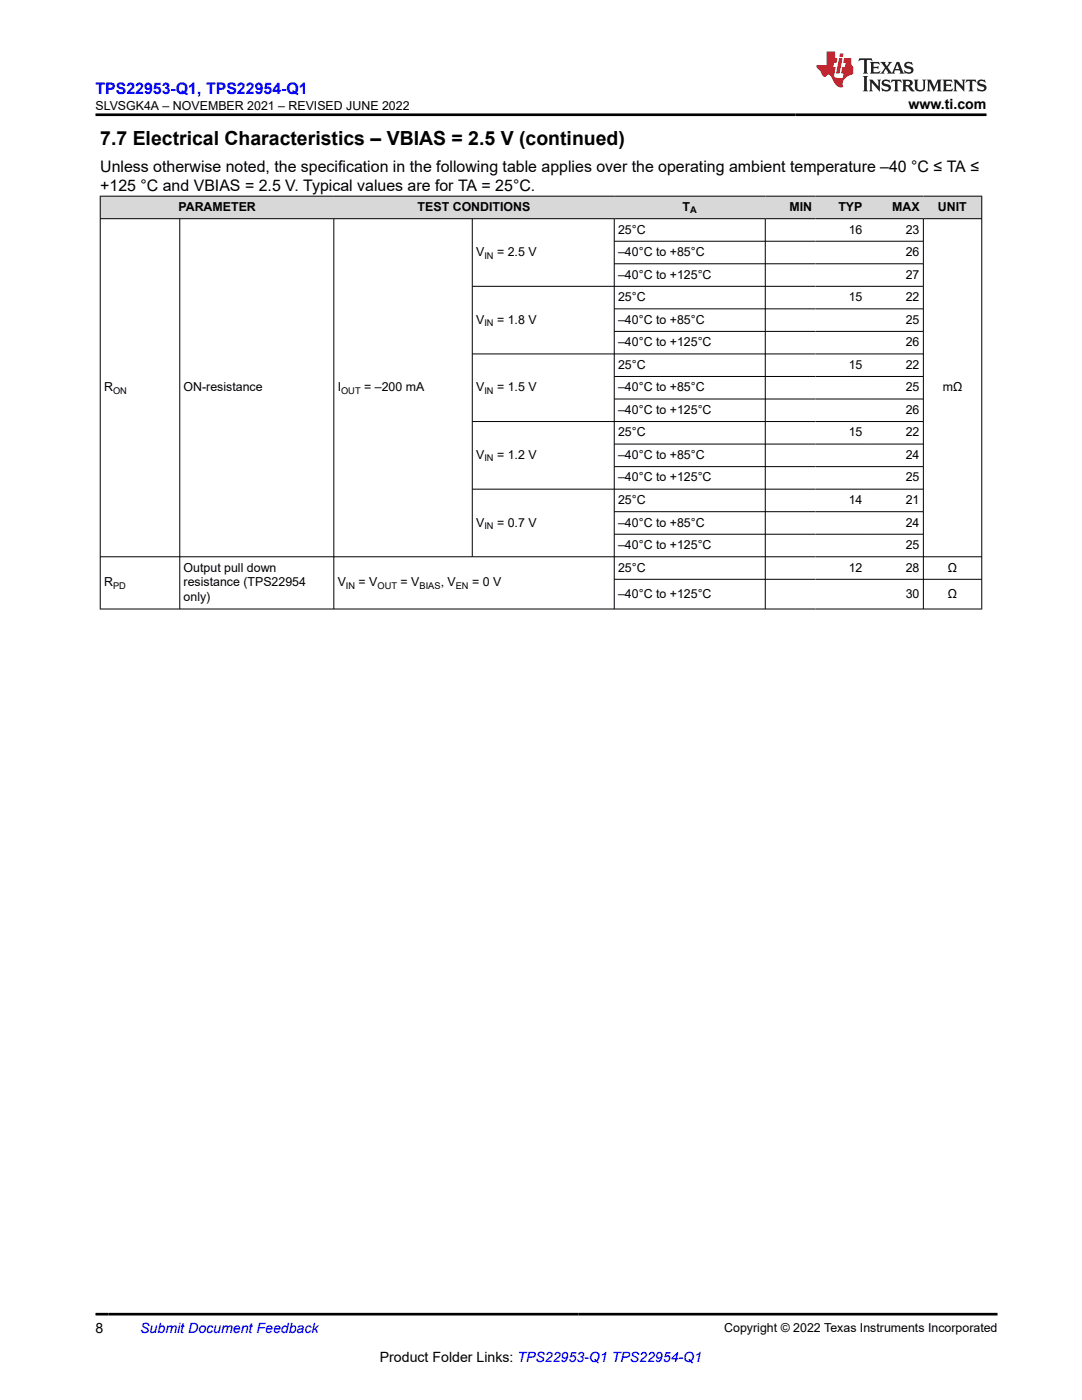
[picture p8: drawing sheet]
<svg xmlns="http://www.w3.org/2000/svg" width="216mm" height="279mm" viewBox="0 0 216 279" stroke-linecap="round" stroke-linejoin="round" font-family="sans-serif">
<defs><g id="words">
<text font-size="3.9" x="20" y="28.8">7.7 Electrical Characteristics – VBIAS = 2.5 V (continued)</text>
<text font-size="3.2" fill="#00f" x="19.1" y="18.7">TPS22953-Q1, TPS22954-Q1</text>
<g font-size="3.2">
<text x="20" y="34.3">Unless otherwise noted, the specification in the following table applies over the operating ambient temperature –40 °C ≤ TA ≤</text>
<text x="20" y="38.1">+125 °C and VBIAS = 2.5 V. Typical values are for TA = 25°C.</text>
</g>
<g font-size="2.8">
<text x="181.3" y="21.8">www.ti.com</text>
<text x="19.1" y="266.1">8</text>
<text x="75.8" y="271.7">Product Folder Links: TPS22953-Q1 TPS22954-Q1</text>
</g>
<text font-size="2.8" fill="#00f" x="28" y="266.1">Submit Document Feedback</text>
<g font-size="2.5">
<text x="19.1" y="21.9">SLVSGK4A – NOVEMBER 2021 – REVISED JUNE 2022</text>
<text x="35.6" y="42.1">PARAMETER</text>
<text x="83.3" y="42.1">TEST CONDITIONS</text>
<text x="123.3" y="46.6">25°C</text>
<text x="136.2" y="42.1">T</text>
<text x="157.5" y="42.1">MIN</text>
<text x="167.3" y="42.1">TYP</text>
<text x="169.3" y="46.6">16</text>
<text x="178.1" y="42.1">MAX</text>
<text x="180.7" y="46.6">23</text>
<text x="187.2" y="42.1">UNIT</text>
<text x="95" y="51.1">V</text>
<text x="99.2" y="51.1">= 2.5 V</text>
<text x="123.3" y="51.1">–40°C to +85°C</text>
<text x="180.7" y="51.1">26</text>
<text x="123.3" y="55.6">–40°C to +125°C</text>
<text x="180.7" y="55.6">27</text>
<text x="95" y="64.6">V</text>
<text x="99.2" y="64.6">= 1.8 V</text>
<text x="123.3" y="60.1">25°C</text>
<text x="123.3" y="64.6">–40°C to +85°C</text>
<text x="169.3" y="60.1">15</text>
<text x="180.7" y="60.1">22</text>
<text x="180.7" y="64.6">25</text>
<text x="123.3" y="69.1">–40°C to +125°C</text>
<text x="180.7" y="69.1">26</text>
<text x="123.3" y="73.6">25°C</text>
<text x="169.3" y="73.6">15</text>
<text x="180.7" y="73.6">22</text>
<text x="20.8" y="78.1">R</text>
<text x="36.6" y="78.1">ON-resistance</text>
<text x="67.4" y="78.1">I</text>
<text x="72.7" y="78.1">= –200 mA</text>
<text x="95" y="78.1">V</text>
<text x="99.2" y="78.1">= 1.5 V</text>
<text x="123.3" y="78.1">–40°C to +85°C</text>
<text x="123.3" y="82.6">–40°C to +125°C</text>
<text x="180.7" y="78.1">25</text>
<text x="180.7" y="82.6">26</text>
<text x="188.1" y="78.1">mΩ</text>
<text x="123.3" y="87.1">25°C</text>
<text x="169.3" y="87.1">15</text>
<text x="180.7" y="87.1">22</text>
<text x="95" y="91.6">V</text>
<text x="99.2" y="91.6">= 1.2 V</text>
<text x="123.3" y="91.6">–40°C to +85°C</text>
<text x="180.7" y="91.6">24</text>
<text x="123.3" y="96.1">–40°C to +125°C</text>
<text x="123.3" y="100.6">25°C</text>
<text x="169.3" y="100.6">14</text>
<text x="180.7" y="96.1">25</text>
<text x="180.7" y="100.6">21</text>
<text x="95" y="105.1">V</text>
<text x="99.2" y="105.1">= 0.7 V</text>
<text x="123.3" y="105.1">–40°C to +85°C</text>
<text x="180.7" y="105.1">24</text>
<text x="123.3" y="109.6">–40°C to +125°C</text>
<text x="180.7" y="109.6">25</text>
<text x="20.8" y="117">R</text>
<text x="36.6" y="114.1">Output pull down</text>
<text x="36.6" y="117">resistance (TPS22954</text>
<text x="67.4" y="117">V</text>
<text x="71.6" y="117">= V</text>
<text x="79.9" y="117">= V</text>
<text x="87.9" y="117">, V</text>
<text x="94.2" y="117">= 0 V</text>
<text x="123.3" y="114.1">25°C</text>
<text x="123.3" y="119.3">–40°C to +125°C</text>
<text x="169.3" y="114.1">12</text>
<text x="180.7" y="114.1">28</text>
<text x="180.7" y="119.3">30</text>
<text x="189.2" y="114.1">Ω</text>
<text x="189.2" y="119.3">Ω</text>
<text x="36.6" y="120">only)</text>
<text x="144.5" y="265.8">Copyright © 2022 Texas Instruments Incorporated</text>
</g>
<g font-size="1.9">
<text x="137.7" y="42.6">A</text>
<text x="96.7" y="51.6">IN</text>
<text x="96.7" y="65.1">IN</text>
<text x="22.6" y="78.6">ON</text>
<text x="68.1" y="78.6">OUT</text>
<text x="96.7" y="78.6">IN</text>
<text x="96.7" y="92.1">IN</text>
<text x="96.7" y="105.6">IN</text>
<text x="22.6" y="117.5">PD</text>
<text x="69" y="117.5">IN</text>
<text x="75.3" y="117.5">OUT</text>
<text x="83.7" y="117.5">BIAS</text>
<text x="91" y="117.5">EN</text>
</g>
</g></defs>
<g fill="#d8d8d8">
<path d="M20 39.1h175.9v4.5h-175.9z" fill-rule="evenodd"/>
<path d="M20.1 39.2h46.5v4.4h-46.5z" fill-rule="evenodd"/>
<path d="M66.6 39.2h56v4.4h-56z" fill-rule="evenodd"/>
<path d="M122.6 39.2h30.1v4.4h-30.1z" fill-rule="evenodd"/>
<path d="M152.7 39.2h10v4.4h-10z" fill-rule="evenodd"/>
<path d="M162.7 39.2h10.1v4.4h-10.1z" fill-rule="evenodd"/>
<path d="M172.8 39.2h11.4v4.4h-11.4z" fill-rule="evenodd"/>
<path d="M184.2 39.2h11.6v4.4h-11.6z" fill-rule="evenodd"/>
</g>
<g fill="none" stroke="#000" stroke-width=".2">
<path d="M19.9 39.1h176.1M20 39.1v82.5M195.9 39.1v82.5M19.9 43.6h176.1M35.9 43.6v78M66.6 43.6v78M94.2 43.6v67.6M94.2 57.1h90.1M122.6 43.6v78M122.6 48.1h61.7M122.6 52.6h61.7M152.7 43.6v78"/>
<path d="M184.2 43.6v78M94.2 70.6h90.1M122.6 61.6h61.7M122.6 66.1h61.7M122.6 75.1h61.7M122.6 79.6h61.7M94.2 84.1h90.1M94.2 97.6h90.1M122.6 88.6h61.7M122.6 93.1h61.7M19.9 111.1h176.1M122.6 102.1h61.7"/>
<path d="M122.6 106.6h61.7M122.6 115.6h73.4M196 121.5h-176.1"/>
</g>
<path d="M171.5 11.6l-.2 .6 .5-.2h.6v.1v2.2l-.2 .4h1l-.2-.4v-2.2v-.1h.5l.6 .2-.2-.6zM173.6 12.4l.2 .3v1.6l-.2 .4h1.9l.1-.6a1.08 1.08 0 0 1-1.3 .2v-.7h.6l.4 .2v-.7l-.4 .2h-.6v-.5l.2-.2a1 1 0 0 1 1 .3l-.1-.5zM175.7 12.4l.9 1.1-1 1.2h.9l-.2-.2 .5-.8 .4 .8-.2 .2h1.6l-.2-.2 .2-.5h.9l.1 .5-.1 .2h.9l-.2-.4-.8-1.9h-.5l-.9 2.1-.9-1.1 .9-1h-.8l.2 .2-.4 .6-.4-.6 .2-.2zM179 12.8l.4 1h-.7zM180.7 12.5a.65 .65 0 0 0-.2 .7 .65 .65 0 0 0 .6 .5l.6 .1 .1 .3a.79 .79 0 0 1-.7 .4 .79 .79 0 0 1-.7-.5l.1 .7 .2-.1a.93 .93 0 0 0 1.1 0 .93 .93 0 0 0 .4-.9 1.46 1.46 0 0 0-1.2-.6l-.1-.3a1.09 1.09 0 0 1 1.2 .2l-.2-.6-.1 .1-.5-.2zM172.2 15.2l.2 .4v2.2l-.2 .4h1l-.2-.4v-2.2l.2-.4zM173.4 15.9l.2 .4v1.5l-.2 .4h.8l-.3-.4 .1-1.3 1.6 1.8v-2l.2-.4h-.7l.1 .2 .1 1.1-1.2-1.3zM176.2 16a.65 .65 0 0 0-.2 .8 .65 .65 0 0 0 .6 .4l.6 .2 .1 .2a.79 .79 0 0 1-.7 .4 .79 .79 0 0 1-.7-.5l.1 .7 .2-.1a.93 .93 0 0 0 1.1 .1 .93 .93 0 0 0 .4-1 1.46 1.46 0 0 0-1.2-.5l-.1-.4a1.09 1.09 0 0 1 1.2 .2l-.1-.6-.2 .1-.5-.1zM177.9 15.9l-.1 .6a.63 .63 0 0 1 .8-.3v1.6l-.3 .4h1l-.2-.4v-1.6a.66 .66 0 0 1 .8 .3l-.1-.6zM180 15.9l.2 .4v1.5l-.2 .4h1l-.2-.2-.1-.7h.5l.1 .2a.79 .79 0 0 0 1.2 .6l-1-.9a.61 .61 0 0 0 .6-.6 .61 .61 0 0 0-.5-.7zM180.8 16.2h.1a.47 .47 0 0 1 .5 .1 .47 .47 0 0 1 .1 .5l-.1 .1-.7 .1zM182.3 15.9l.2 .2a2.27 2.27 0 0 0 .4 2 1.04 1.04 0 0 0 1.7-.7v-1.3l.2-.2h-.8l.2 .4v1.1a.6 .6 0 0 1-.6 .6 .6 .6 0 0 1-.6-.6v-1.1l.3-.4zM184.9 15.9l.2 .4v1.5l-.2 .4h.8l-.3-.4v-1.4l.9 1.9 .9-1.9v1.4l-.3 .4h1l-.2-.4v-1.5l.2-.4h-.8l-.7 1.5-.6-1.5zM188.1 15.9l.2 .4v1.5l-.2 .4h1.9l.1-.6a1.09 1.09 0 0 1-1.3 .2v-.7h.6l.4 .2v-.6l-.4 .2h-.6v-.6l.2-.1a1.01 1.01 0 0 1 1 .3l-.1-.6zM190.2 15.9l.3 .4v1.5l-.3 .4h.8l-.2-.4v-1.3l1.6 1.8v-2l.2-.4h-.7l.2 .2v1.1l-1.2-1.3zM192.8 15.9l-.1 .6a.63 .63 0 0 1 .8-.3v1.6l-.3 .4h1l-.2-.4v-1.6a.66 .66 0 0 1 .8 .3l-.1-.6zM195.2 16a.65 .65 0 0 0-.2 .8 .65 .65 0 0 0 .6 .4l.6 .2 .2 .2a.79 .79 0 0 1-.7 .4 .79 .79 0 0 1-.7-.5l.1 .7 .2-.1a.93 .93 0 0 0 1 .1 .93 .93 0 0 0 .5-1 1.46 1.46 0 0 0-1.3-.5v-.4a1.09 1.09 0 0 1 1.2 .2l-.2-.6-.2 .1-.5-.1z" fill="#231f20"/>
<path d="M164.9 10.3v2.7h-2l.1 .4 .8 1a.95 .95 0 0 0 1 .9 .59 .59 0 0 1 .5-.4 .59 .59 0 0 1 .5 .3l.4 .8a1.59 1.59 0 0 0 2.1 1.4 1.61 1.61 0 0 1 1-2.3l1-.3-.1-1.5a1.59 1.59 0 0 1-.3-1.7h-1.5l-.2 .9h.6l-.2 .9h-.5l-.2 .9v.3l.4 .1-.1 .9h-.7a.73 .73 0 0 1-1-.7l.3-1.5h-.5l.1-.9h.5l.2-.9h-.5v-1.3zM167.4 11.6l-.6 3.1h.7l.6-3.1zM167.6 10.7l-.1 .6h.7l.1-.6z" fill="#ed1c24"/>
<path d="M19.1 22.9h177.8M19.1 262.3h179.9" fill="none" stroke="#000" stroke-width=".53"/>
<use href="#words"/>
</svg>
